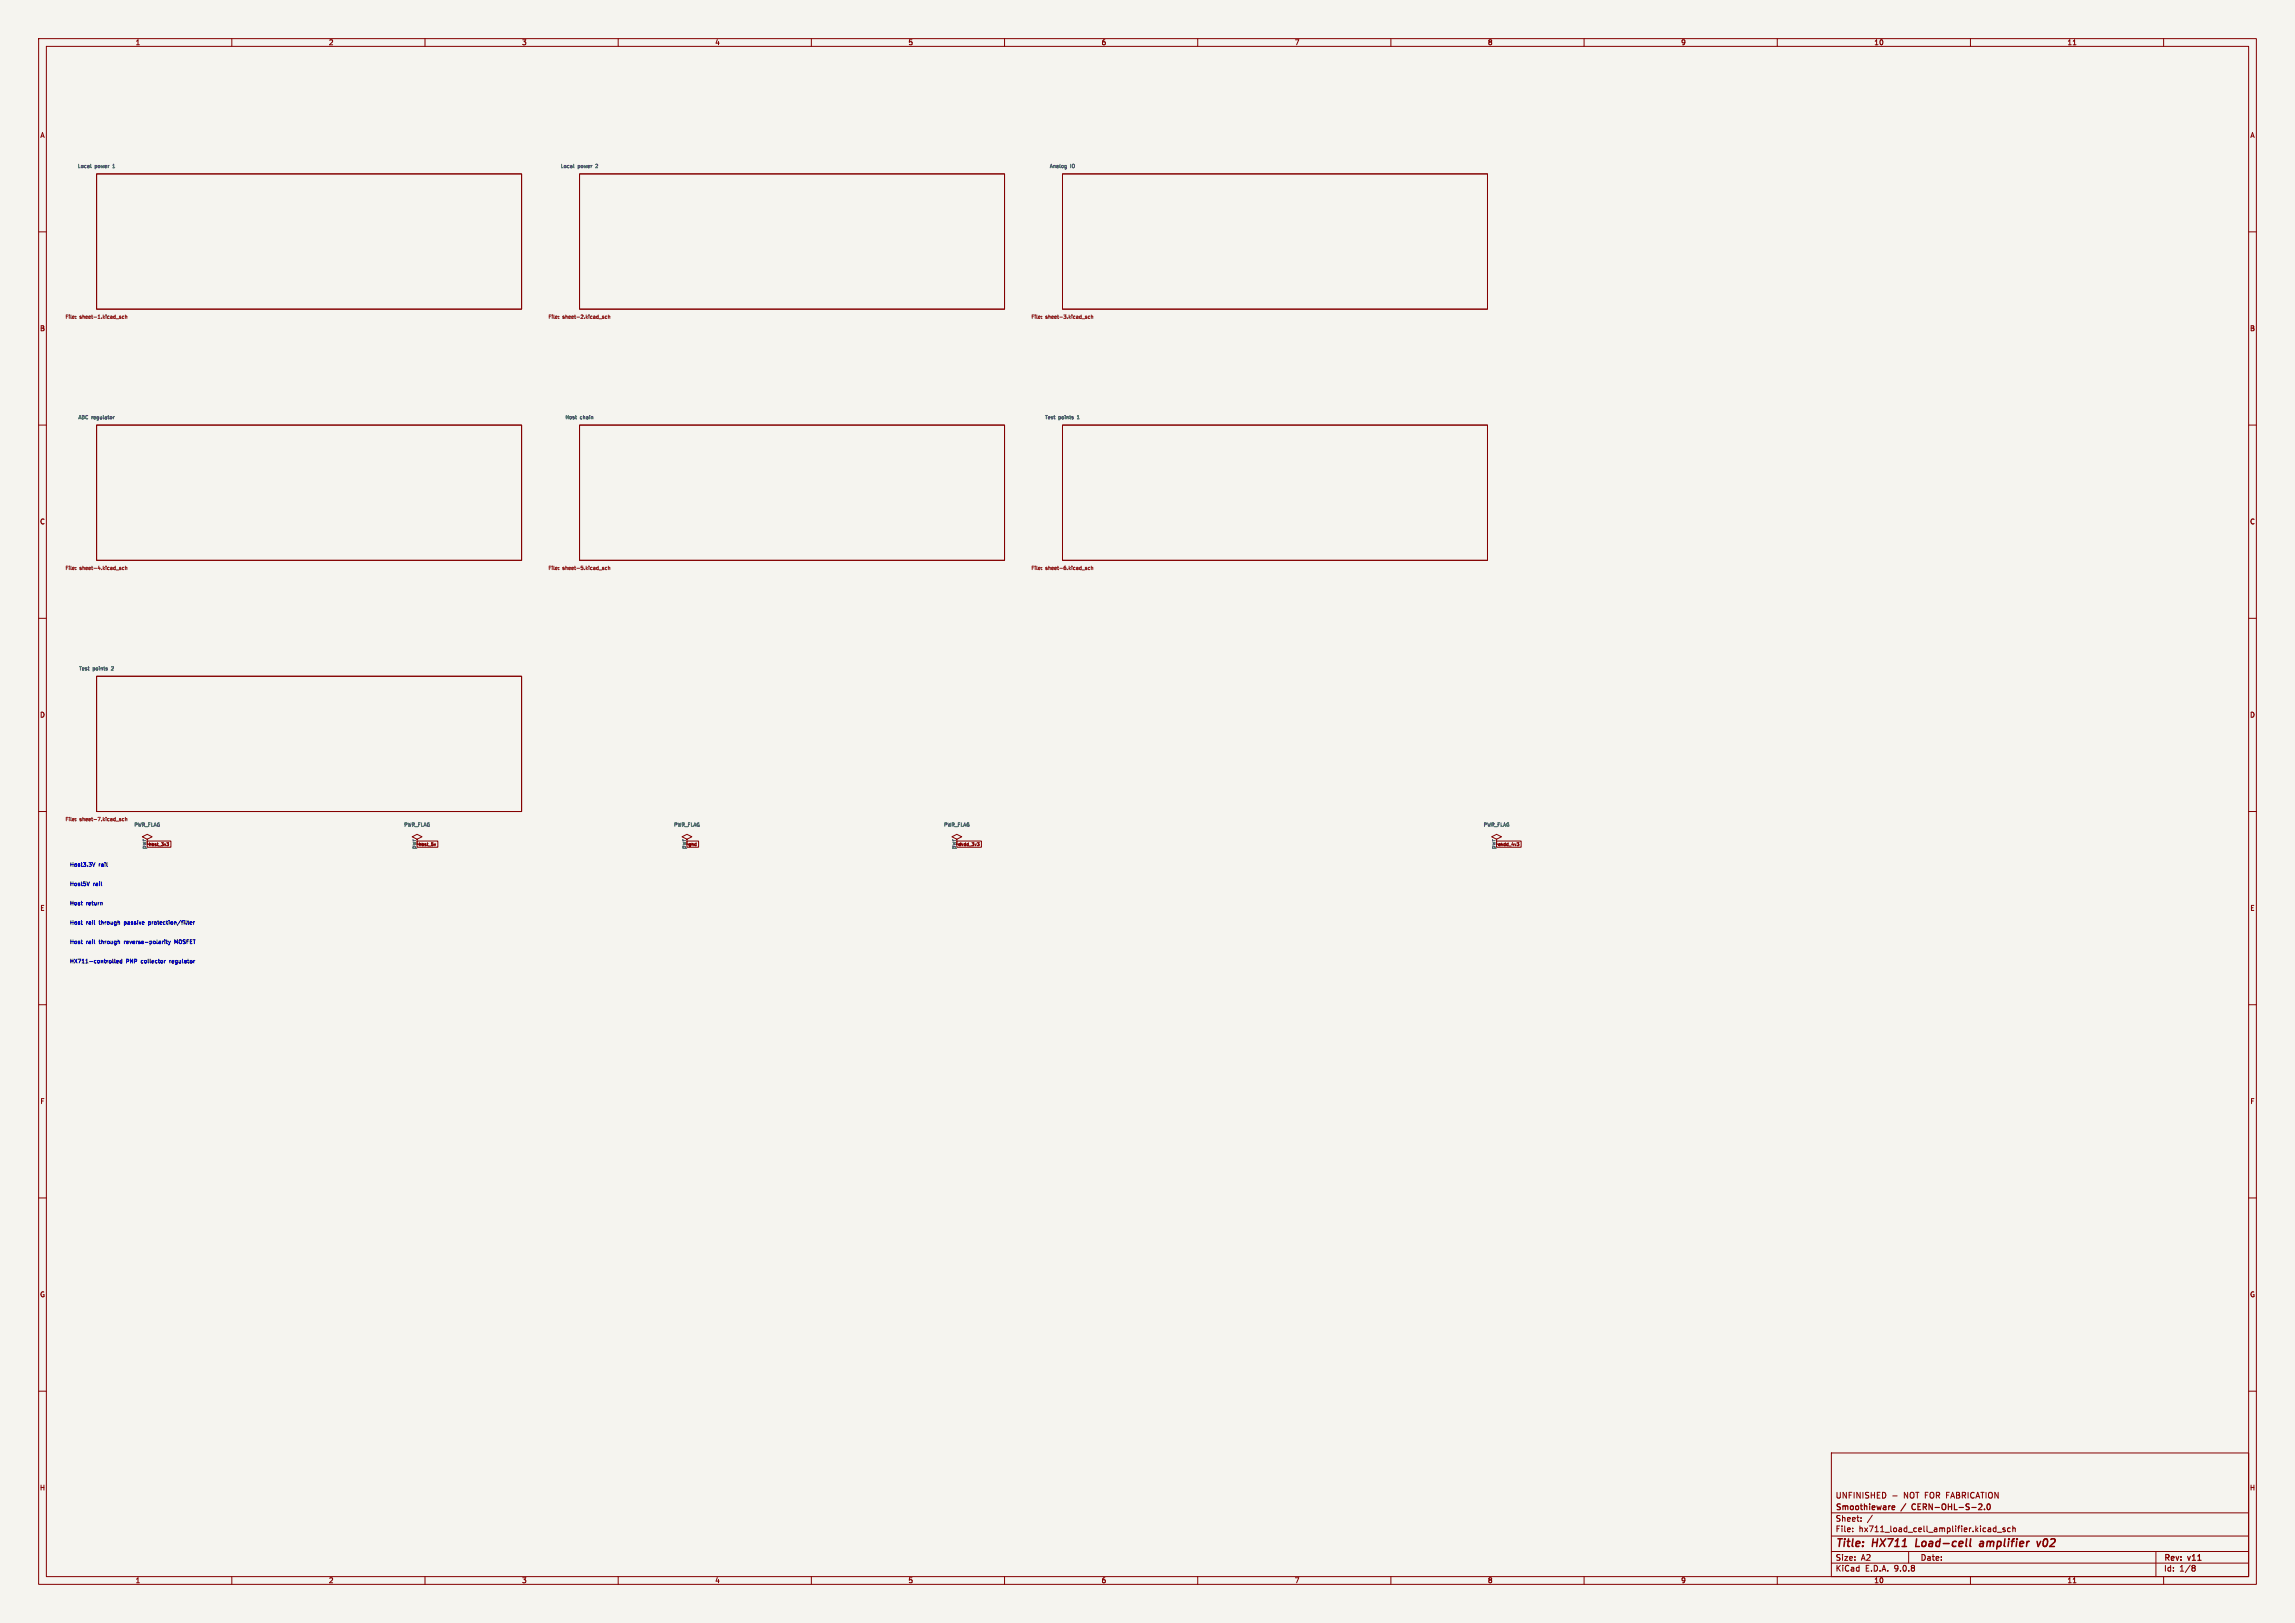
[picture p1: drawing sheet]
<svg xmlns="http://www.w3.org/2000/svg" width="594mm" height="420mm" viewBox="0 0 594 420" stroke-linecap="round" stroke-linejoin="round" font-family="sans-serif">
<defs><g id="words">
<g font-size="2.8" fill="#840000">
<text x="475" y="400.9">Title:</text>
<text x="484.7" y="400.9">HX711</text>
<text x="496.7" y="400.9">Load-cell</text>
<text x="514.1" y="400.9">amplifier</text>
<text x="529.7" y="400.9">v02</text>
</g>
<g font-size="2.1" fill="#840000">
<text x="475" y="388">UNFINISHED</text>
<text x="492.7" y="388">NOT FOR FABRICATION</text>
<text x="475" y="394">Sheet:</text>
<text x="475" y="391.2">Smoothieware</text>
<text x="492.2" y="391.2">/</text>
<text x="495.6" y="391.2">CERN-OHL-S-2.0</text>
<text x="475" y="396.7">File:</text>
<text x="481.1" y="396.7">hx711_load_cell_amplifier.kicad_sch</text>
<text x="475" y="406.9">KiCad</text>
<text x="475" y="404.1">Size:</text>
<text x="481.7" y="404.1">A2</text>
<text x="482.7" y="406.9">E.D.A.</text>
<text x="490.3" y="406.9">9.0.8</text>
<text x="497" y="404.1">Date:</text>
<text x="560" y="404.3">Rev:</text>
<text x="560" y="406.9">Id:</text>
<text x="564.1" y="406.9">1/8</text>
<text x="566.4" y="404.3">v11</text>
</g>
<g font-size="1.8" fill="#840000">
<text x="35" y="11.9">1</text>
<text x="85" y="11.9">2</text>
<text x="135" y="11.9">3</text>
<text x="185" y="11.9">4</text>
<text x="235" y="11.9">5</text>
<text x="285" y="11.9">6</text>
<text x="335" y="11.9">7</text>
<text x="385" y="11.9">8</text>
<text x="435" y="11.9">9</text>
<text x="485" y="11.9">10</text>
<text x="535" y="11.9">11</text>
<text x="10.3" y="35.9">A</text>
<text x="582.3" y="35.9">A</text>
<text x="10.3" y="85.9">B</text>
<text x="582.3" y="85.9">B</text>
<text x="10.3" y="135.9">C</text>
<text x="582.3" y="135.9">C</text>
<text x="10.3" y="185.9">D</text>
<text x="582.3" y="185.9">D</text>
<text x="10.3" y="235.9">E</text>
<text x="582.3" y="235.9">E</text>
<text x="10.3" y="285.9">F</text>
<text x="582.3" y="285.9">F</text>
<text x="10.3" y="335.9">G</text>
<text x="582.3" y="335.9">G</text>
<text x="10.2" y="385.9">H</text>
<text x="582.2" y="385.9">H</text>
<text x="35" y="409.9">1</text>
<text x="85" y="409.9">2</text>
<text x="135" y="409.9">3</text>
<text x="185" y="409.9">4</text>
<text x="235" y="409.9">5</text>
<text x="285" y="409.9">6</text>
<text x="335" y="409.9">7</text>
<text x="385" y="409.9">8</text>
<text x="435" y="409.9">9</text>
<text x="485" y="409.9">10</text>
<text x="535" y="409.9">11</text>
</g>
<g font-size="1.4" fill="#006464">
<text x="37.8" y="219.9" transform="rotate(-90 37.8 219.9)">pwr</text>
<text x="107.7" y="219.9" transform="rotate(-90 107.7 219.9)">pwr</text>
<text x="177.5" y="219.9" transform="rotate(-90 177.5 219.9)">pwr</text>
<text x="247.4" y="219.9" transform="rotate(-90 247.4 219.9)">pwr</text>
<text x="387.1" y="219.9" transform="rotate(-90 387.1 219.9)">pwr</text>
</g>
<g font-size="1.4" fill="#840000">
<text x="39.8" y="219" transform="rotate(-90 39.8 219)">1</text>
<text x="109.7" y="219" transform="rotate(-90 109.7 219)">1</text>
<text x="179.5" y="219" transform="rotate(-90 179.5 219)">1</text>
<text x="249.4" y="219" transform="rotate(-90 249.4 219)">1</text>
<text x="389.1" y="219" transform="rotate(-90 389.1 219)">1</text>
</g>
<g font-size="1.4" fill="#0000c2">
<text x="18" y="224.5">Host3.3V</text>
<text x="25.6" y="224.5">rail</text>
<text x="18" y="229.5">Host5V</text>
<text x="24.2" y="229.5">rail</text>
<text x="18" y="234.5">Host</text>
<text x="18" y="239.5">Host</text>
<text x="22.4" y="234.5">return</text>
<text x="22.4" y="239.5">rail</text>
<text x="25.9" y="239.5">through</text>
<text x="32.6" y="239.5">passive</text>
<text x="39.2" y="239.5">protection/filter</text>
<text x="18" y="244.5">Host</text>
<text x="22.4" y="244.5">rail</text>
<text x="25.9" y="244.5">through</text>
<text x="32.6" y="244.5">reverse-polarity</text>
<text x="45.9" y="244.5">MOSFET</text>
<text x="18" y="249.5">HX711-controlled</text>
<text x="32.7" y="249.5">PNP</text>
<text x="36.8" y="249.5">collector</text>
<text x="44.4" y="249.5">regulator</text>
</g>
<g font-size="1.3" fill="#006464">
<text x="20" y="43.7">Local</text>
<text x="24.6" y="43.7">power</text>
<text x="29.4" y="43.7">1</text>
<text x="145" y="43.7">Local</text>
<text x="149.6" y="43.7">power</text>
<text x="154.4" y="43.7">2</text>
<text x="271.6" y="43.7">Analog</text>
<text x="277" y="43.7">IO</text>
<text x="20.2" y="108.7">ADC</text>
<text x="23.7" y="108.7">regulator</text>
<text x="146.2" y="108.7">Host</text>
<text x="150.2" y="108.7">chain</text>
<text x="270.3" y="108.7">Test</text>
<text x="274" y="108.7">points</text>
<text x="279.1" y="108.7">1</text>
<text x="20.3" y="173.7">Test</text>
<text x="24" y="173.7">points</text>
<text x="29.1" y="173.7">2</text>
<text x="34.6" y="214.1">PWR_FLAG</text>
<text x="104.5" y="214.1">PWR_FLAG</text>
<text x="174.3" y="214.1">PWR_FLAG</text>
<text x="244.2" y="214.1">PWR_FLAG</text>
<text x="383.9" y="214.1">PWR_FLAG</text>
</g>
<g font-size="1.3" fill="#725600">
<text x="16.8" y="82.7">File:</text>
<text x="20.6" y="82.7">sheet-1.kicad_sch</text>
<text x="141.8" y="82.7">File:</text>
<text x="145.6" y="82.7">sheet-2.kicad_sch</text>
<text x="266.8" y="82.7">File:</text>
<text x="270.6" y="82.7">sheet-3.kicad_sch</text>
<text x="16.8" y="147.7">File:</text>
<text x="20.6" y="147.7">sheet-4.kicad_sch</text>
<text x="141.8" y="147.7">File:</text>
<text x="145.6" y="147.7">sheet-5.kicad_sch</text>
<text x="266.8" y="147.7">File:</text>
<text x="270.6" y="147.7">sheet-6.kicad_sch</text>
<text x="16.8" y="212.7">File:</text>
<text x="20.6" y="212.7">sheet-7.kicad_sch</text>
</g>
<g font-size="1.1" fill="#840000">
<text x="38.4" y="219.1">host_3v3</text>
<text x="108.2" y="219.1">host_5v</text>
<text x="178.1" y="219.1">gnd</text>
<text x="248" y="219.1">dvdd_3v3</text>
<text x="387.6" y="219.1">avdd_4v3</text>
</g>
</g></defs>
<path d="M0 0h594v420h-594z" fill="#f5f4ef" stroke="#f5f4ef" stroke-width=".26"/>
<g fill="none" stroke="#840000" stroke-width=".26">
<path d="M10 10h574v400h-574zM12 12h570v396h-570zM60 10v2M110 10v2M160 10v2M210 10v2M260 10v2M310 10v2M360 10v2M410 10v2M460 10v2M510 10v2"/>
<path d="M536.6 11.6h.7M560 10v2M25 45h110v35h-110zM150 45h110v35h-110zM275 45h110v35h-110zM10 60h2M582 60h2M10 110h2M25 110h110v35h-110zM150 110h110v35h-110zM275 110h110v35h-110zM582 110h2"/>
<path d="M10 160h2M25 175h110v35h-110zM582 160h2M10 210h2M38.1 217.2l1.3-.7-1.3-.6-1.3 .6 1.3 .7v1.2M38.1 217.6h6.1v1.6h-6.1zM43.1 218.1h.5l-.2 .3h.2v.3l-.3 .2M107.9 217.2l1.3-.7-1.3-.6-1.2 .6 1.2 .7v1.2M107.9 217.6h5.4v1.6h-5.4zM112.4 218.3l.2 .6 .2-.6M177.8 217.2l1.3-.7-1.3-.6-1.3 .6 1.3 .7v1.2M177.8 217.6h3v1.6h-3z"/>
<path d="M247.6 217.2l1.3-.7-1.3-.6-1.2 .6 1.2 .7v1.2M247.6 217.6h6.4v1.6h-6.4zM252.9 218.1h.5l-.2 .3h.2v.3l-.4 .2M387.3 217.2l1.3-.7-1.3-.6-1.2 .6 1.2 .7v1.2M387.3 217.6h6.4v1.6h-6.4zM392.6 218.1h.5l-.2 .3h.2v.3l-.4 .2M582 210h2M10 260h2M582 260h2M10 310h2M582 310h2M10 360h2"/>
<path d="M474 376h108v32h-108zM582 360h2M474 397.5h108M474 391.5h108M479.5 396.2v.2M479.5 395.4v.2M481.7 393.5v.2M481.7 392.7v.2M484.6 392.1l-1.3 1.9M489.9 387.1h1.1M516.6 394.9v1.5M516.6 395.4h-.4l-.3 .3 .1 .6h.6"/>
<path d="M517 396.5h1.1M519 395.4h-.4l-.2 .2 .1 .2 .5 .1v.4h-.6M520.3 395.4h-.4l-.3 .3 .1 .6h.6M521 395.5l.5-.1 .1 1M521 394.9v1.5M60 408v2M110 408v2M160 408v2M210 408v2M260 408v2M310 408v2M360 408v2"/>
<path d="M410 408v2M460 408v2M474 404.5h108M474 401.5h108M494 401.5v3M510 408v2M536.6 409.6h.7M558 401.5v6.5M560 408v2M567.6 405.1l.6 .3-.3 .3M567.6 405.7h.3M567.9 405.7l.3 .6-.6 .3"/>
</g>
<path d="M496.1 398.2l-.3 2h1M512.6 399h.7M513.4 399.3l-.7 .1-.3 .3 .2 .5 .7-.1M527.2 398.9l.3 1.3 .7-1.3M529.2 398.3a1.3 1.3 0 0 0 0 1.9" fill="none" stroke="#840000" stroke-width=".4"/>
<path d="M489.9 389.7h.4l.1 .3-.7 .2M490.3 390.6l-.4 .1M495 389.4l-.2 .4 .2 .7M512.1 390.7h.9M512.9 389.3v.5M513.6 390.5v.2M514.4 389.3l.2-.1a.8 .8 0 0 1 .6 .7 .8 .8 0 0 1-.6 .8l-.3-.6z" fill="none" stroke="#840000" stroke-width=".3"/>
<g fill="none" stroke="#006464" stroke-width=".26">
<path d="M23.5 42.5l.1 .9M148.5 42.5l.1 .9M275.7 42.8h.3v.7l-.2 .2M276 43.4h-.3M29.3 107.8v.6M29.6 107.8l-.3 .2M148.9 107.8h.4M149.2 108.4h.1M277.7 108.1l.1 .1M277.7 107.8l.1 .1M277.8 108.3l-.1 .1M277.8 108.2v.1"/>
<path d="M27.7 173.1v.3M27.7 172.8l.1 .1"/>
</g>
<g fill="none" stroke="#725600" stroke-width=".26">
<path d="M19.6 81.9h.1M19.6 82.3v.1M31 82.1l.3 .2-.3 .1M31 81.8l.3 .1M32.1 81.9l-.5 .1 .1 .4h.4M32.5 81.9h.3v.5M32.5 81.5v.9M144.6 81.9h.1M144.6 82.3v.1M156 82.1l.3 .2-.3 .1M156 81.8l.3 .1M157.1 81.9l-.5 .1 .1 .4h.4"/>
<path d="M157.5 81.5v.9M157.5 81.9h.3v.5M269.6 81.9h.1M269.6 82.3v.1M281 82.1l.3 .2-.3 .1M281 81.8l.3 .1M282.1 81.9l-.5 .1 .1 .4h.4M282.5 81.9h.3v.5M282.5 81.5v.9M19.6 146.9h.1M19.6 147.3v.1M31 147.1l.3 .2-.3 .1"/>
<path d="M31 146.8l.3 .1M31.7 146.9v.4M31.7 147.3v.1M31.7 147.4h.4M31.7 146.9h.4M31.7 146.9h.1M32.5 146.5v.9M32.5 146.9h.3v.5M32.5 146.9h.1M144.6 147.4h.1M144.6 147.3v.1M144.6 146.9h.1"/>
<path d="M156 147.1l.3 .2-.3 .1M156 146.8l.3 .1M157.1 146.9l-.5 .1 .1 .4h.4M157.5 146.9h.3v.5M157.5 146.5v.9M269.6 147.4h.1M269.6 147.3v.1M269.6 146.9h.1M281 147.1l.3 .2-.3 .1M281 146.8l.3 .1M282.1 146.9l-.5 .1 .1 .4h.4M282.5 146.9h.3v.5"/>
<path d="M282.5 146.5v.9M19.6 211.9h.1M19.6 212.3v.1M31 212.1l.3 .2-.3 .1M31 211.8l.3 .1M32.1 211.9l-.5 .1 .1 .4h.4M32.5 211.5v.9M32.5 211.9h.3v.5"/>
</g>
<g fill="none" stroke="#0000c2" stroke-width=".26">
<path d="M21 233.5h.3M21 238.5h.3M21.2 234.2h.1M21.2 239.2h.1M23.1 228.2l-.3 1M23.9 223.2l.3 1 .4-1M26.4 233.6v.6M32.2 238.5v1M32.2 239.2h.1M32.3 238.5l-.1 .1M38.5 239.2h.3M38.5 238.5v1"/>
<path d="M38.8 238.5l-.3 .1M48.5 238.5h.4M48.7 239.2h.2M49.2 238.9l.5-.1-.1-.2-.4 .1v.5h.4M50.1 238.5v.7M50.4 238.5l-.3 .2M21 243.5h.3M21.2 244.2h.1M29.2 248.2l.1 1M29.7 248.2l.2 1M30.2 248.9l.5-.1-.1-.2-.4 .1v.5h.4M31.1 248.6h.4"/>
<path d="M31.1 248.6h.1M31.5 248.2v1l-.4-.1v-.5M32.2 243.5v.7M32.3 243.6l-.1 .1M42.6 248.5v.7M42.6 248.6v.1M42.7 243.2v.1M42.7 248.6h-.1M42.9 248.5l-.2 .1M43 243.5h.4M43.1 243.2v.9l.3 .1M43.6 243.5l.3 .7"/>
<path d="M43.7 244.5h-.1M43.8 244.4l-.1 .1M43.9 244.2l-.1 .2M44 248.5v.7M44.1 248.6l-.1 .1M44.1 243.5l-.2 .7M45.6 243.9l-.4-.7v1M50.3 248.5h.1"/>
</g>
<use href="#words"/>
</svg>
